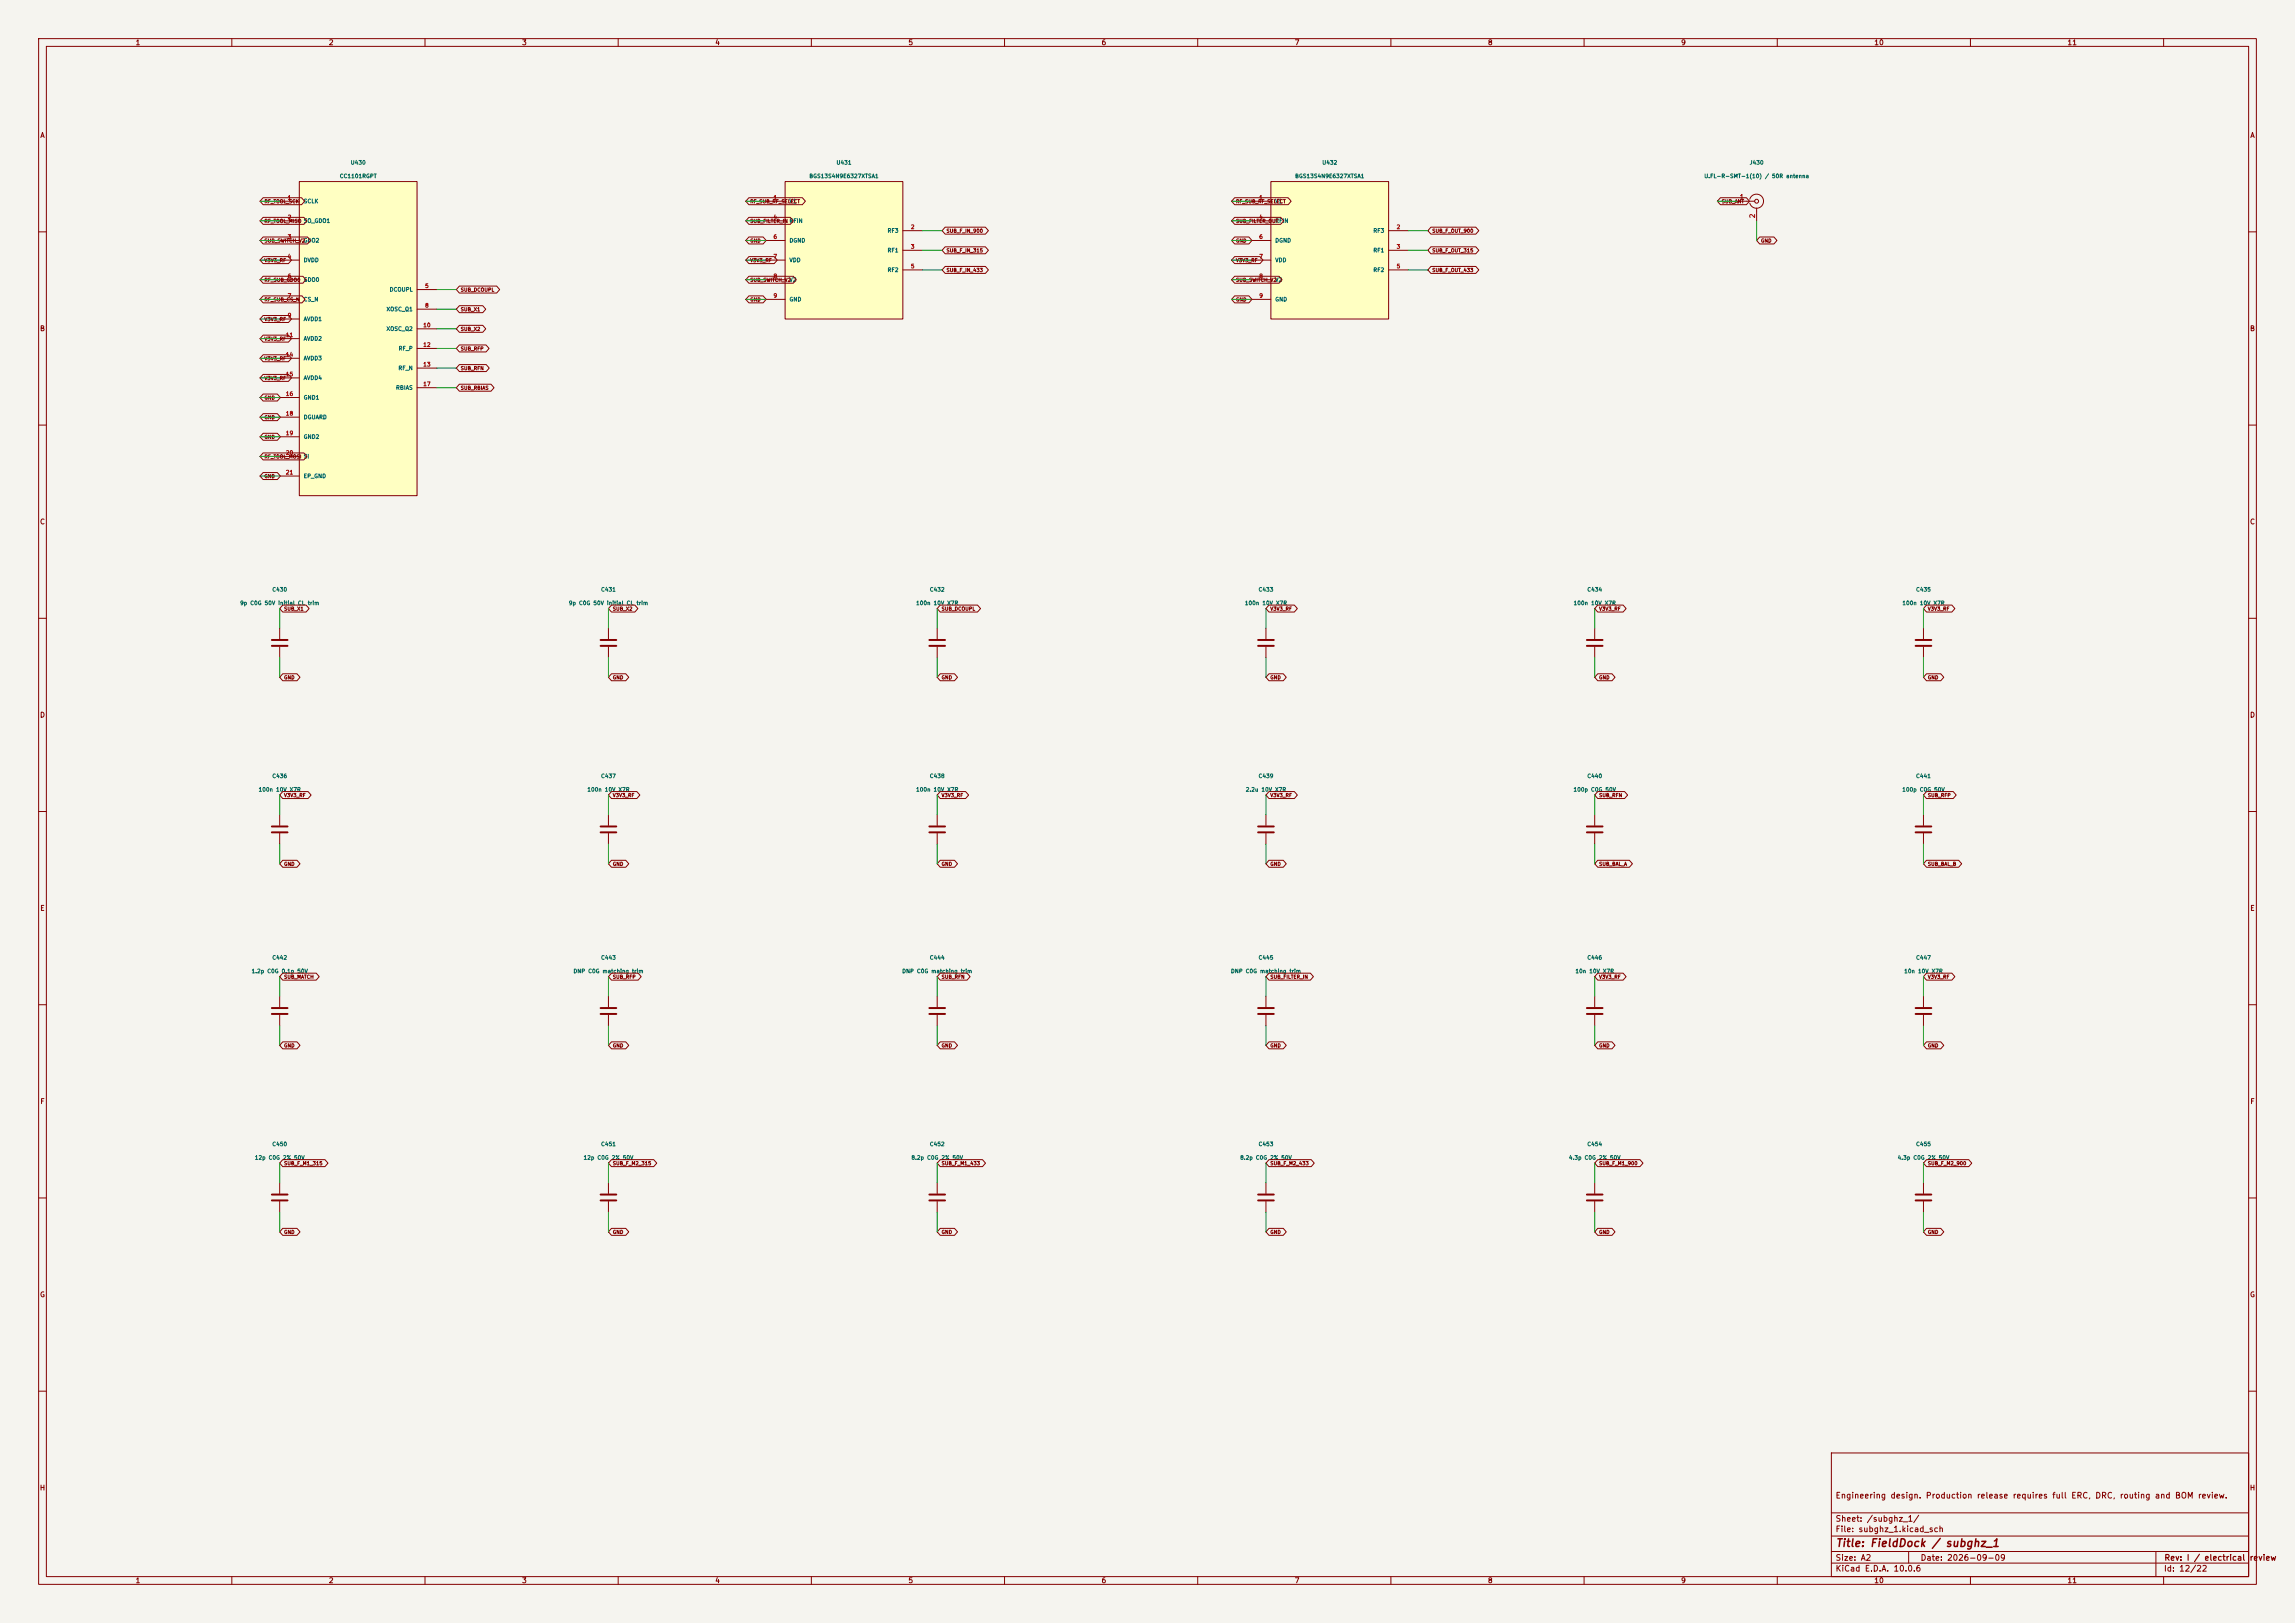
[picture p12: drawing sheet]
<svg xmlns="http://www.w3.org/2000/svg" width="594mm" height="420mm" viewBox="0 0 594 420" stroke-linecap="round" stroke-linejoin="round" font-family="sans-serif">
<defs><g id="words">
<text font-size="2" fill="#840000" x="475" y="400.8">Title: FieldDock / subghz_1</text>
<g font-size="1.5" fill="#840000">
<text x="475" y="388.1">Engineering design. Production release requires full ERC, DRC, routing and BOM review.</text>
<text x="475" y="394.1">Sheet: /subghz_1/</text>
<text x="475" y="396.8">File: subghz_1.kicad_sch</text>
<text x="475" y="407">KiCad E.D.A. 10.0.6</text>
<text x="475" y="404.2">Size: A2</text>
<text x="497" y="404.2">Date: 2026-09-09</text>
<text x="560" y="407">Id: 12/22</text>
<text x="560.1" y="404.2">Rev: I / electrical</text>
<text x="582.1" y="404.2">review</text>
</g>
<g font-size="1.3" fill="#840000">
<text x="35" y="12">1</text>
<text x="85" y="12">2</text>
<text x="135" y="12">3</text>
<text x="185" y="12">4</text>
<text x="235" y="12">5</text>
<text x="285" y="12">6</text>
<text x="335" y="12">7</text>
<text x="385" y="12">8</text>
<text x="435" y="12">9</text>
<text x="485" y="12">10</text>
<text x="535" y="12">11</text>
<text x="10.3" y="36">A</text>
<text x="582.3" y="36">A</text>
<text x="10.2" y="86">B</text>
<text x="582.2" y="86">B</text>
<text x="10.2" y="136">C</text>
<text x="582.2" y="136">C</text>
<text x="10.2" y="186">D</text>
<text x="582.2" y="186">D</text>
<text x="10.3" y="236">E</text>
<text x="582.3" y="236">E</text>
<text x="10.3" y="286">F</text>
<text x="582.3" y="286">F</text>
<text x="10.2" y="336">G</text>
<text x="582.2" y="336">G</text>
<text x="10.2" y="386">H</text>
<text x="582.2" y="386">H</text>
<text x="35" y="410">1</text>
<text x="85" y="410">2</text>
<text x="135" y="410">3</text>
<text x="185" y="410">4</text>
<text x="235" y="410">5</text>
<text x="285" y="410">6</text>
<text x="335" y="410">7</text>
<text x="385" y="410">8</text>
<text x="435" y="410">9</text>
<text x="485" y="410">10</text>
<text x="535" y="410">11</text>
</g>
<g font-size="1.3" fill="#a90000">
<text x="450.1" y="51.9">1</text>
<text x="454.5" y="56.6" transform="rotate(-90 454.5 56.6)">2</text>
</g>
<g font-size="1" fill="#006464">
<text x="87.8" y="46.3">CC1101RGPT</text>
<text x="90.7" y="42.8">U430</text>
<text x="209.4" y="46.3">BGS13S4N9E6327XTSA1</text>
<text x="216.4" y="42.8">U431</text>
<text x="335.1" y="46.3">BGS13S4N9E6327XTSA1</text>
<text x="342.1" y="42.8">U432</text>
<text x="441" y="46.3">U.FL-R-SMT-1(10) / 50R antenna</text>
<text x="452.8" y="42.8">J430</text>
<text x="78.5" y="52.8">SCLK</text>
<text x="204.2" y="52.8">V1</text>
<text x="329.9" y="52.8">V1</text>
<text x="329.9" y="57.9">RFIN</text>
<text x="78.5" y="63">GDO2</text>
<text x="204.2" y="63">DGND</text>
<text x="229.6" y="60.5">RF3</text>
<text x="229.6" y="65.5">RF1</text>
<text x="329.9" y="63">DGND</text>
<text x="355.3" y="60.5">RF3</text>
<text x="355.3" y="65.5">RF1</text>
<text x="78.5" y="68.1">DVDD</text>
<text x="204.2" y="68.1">VDD</text>
<text x="229.6" y="70.6">RF2</text>
<text x="329.9" y="68.1">VDD</text>
<text x="355.3" y="70.6">RF2</text>
<text x="100.7" y="75.7">DCOUPL</text>
<text x="204.2" y="73.2">V2</text>
<text x="329.9" y="73.2">V2</text>
<text x="78.5" y="78.2">CS_N</text>
<text x="78.5" y="83.3">AVDD1</text>
<text x="99.9" y="80.8">XOSC_Q1</text>
<text x="204.2" y="78.2">GND</text>
<text x="329.9" y="78.2">GND</text>
<text x="78.5" y="88.4">AVDD2</text>
<text x="99.9" y="85.9">XOSC_Q2</text>
<text x="78.5" y="93.5">AVDD3</text>
<text x="103.1" y="90.9">RF_P</text>
<text x="78.5" y="98.6">AVDD4</text>
<text x="102.4" y="101.1">RBIAS</text>
<text x="103" y="96">RF_N</text>
<text x="78.5" y="103.6">GND1</text>
<text x="78.5" y="108.7">DGUARD</text>
<text x="78.5" y="113.8">GND2</text>
<text x="78.5" y="124">EP_GND</text>
<text x="70.4" y="153.3">C430</text>
<text x="155.5" y="153.3">C431</text>
<text x="240.5" y="153.3">C432</text>
<text x="325.6" y="153.3">C433</text>
<text x="410.7" y="153.3">C434</text>
<text x="495.8" y="153.3">C435</text>
<text x="62" y="156.8">9p C0G 50V initial CL trim</text>
<text x="147.1" y="156.8">9p C0G 50V initial CL trim</text>
<text x="237" y="156.8">100n 10V X7R</text>
<text x="322.1" y="156.8">100n 10V X7R</text>
<text x="407.2" y="156.8">100n 10V X7R</text>
<text x="492.3" y="156.8">100n 10V X7R</text>
<text x="70.4" y="201.6">C436</text>
<text x="155.5" y="201.6">C437</text>
<text x="240.5" y="201.6">C438</text>
<text x="325.6" y="201.6">C439</text>
<text x="410.7" y="201.6">C440</text>
<text x="495.8" y="201.6">C441</text>
<text x="66.8" y="205.1">100n 10V X7R</text>
<text x="151.9" y="205.1">100n 10V X7R</text>
<text x="237" y="205.1">100n 10V X7R</text>
<text x="322.3" y="205.1">2.2u 10V X7R</text>
<text x="407.1" y="205.1">100p C0G 50V</text>
<text x="492.2" y="205.1">100p C0G 50V</text>
<text x="70.4" y="248.6">C442</text>
<text x="155.5" y="248.6">C443</text>
<text x="240.5" y="248.6">C444</text>
<text x="325.6" y="248.6">C445</text>
<text x="410.7" y="248.6">C446</text>
<text x="495.8" y="248.6">C447</text>
<text x="65" y="252.1">1.2p C0G 0.1p 50V</text>
<text x="148.3" y="252.1">DNP C0G matching trim</text>
<text x="233.4" y="252.1">DNP C0G matching trim</text>
<text x="318.5" y="252.1">DNP C0G matching trim</text>
<text x="407.7" y="252.1">10n 10V X7R</text>
<text x="492.7" y="252.1">10n 10V X7R</text>
<text x="70.4" y="296.8">C450</text>
<text x="155.5" y="296.8">C451</text>
<text x="240.5" y="296.8">C452</text>
<text x="325.6" y="296.8">C453</text>
<text x="410.7" y="296.8">C454</text>
<text x="495.8" y="296.8">C455</text>
<text x="65.8" y="300.3">12p C0G 2% 50V</text>
<text x="150.9" y="300.3">12p C0G 2% 50V</text>
<text x="235.8" y="300.3">8.2p C0G 2% 50V</text>
<text x="320.9" y="300.3">8.2p C0G 2% 50V</text>
<text x="406" y="300.3">4.3p C0G 2% 50V</text>
<text x="491" y="300.3">4.3p C0G 2% 50V</text>
</g>
<g font-size="1" fill="#a90000">
<text x="74.3" y="51.9">1</text>
<text x="200.1" y="51.9">1</text>
<text x="325.8" y="51.9">1</text>
<text x="74.3" y="57">2</text>
<text x="200.1" y="57">4</text>
<text x="235.6" y="59.5">2</text>
<text x="325.8" y="57">4</text>
<text x="361.4" y="59.5">2</text>
<text x="74.3" y="62">3</text>
<text x="200.1" y="62">6</text>
<text x="235.6" y="64.6">3</text>
<text x="325.8" y="62">6</text>
<text x="361.4" y="64.6">3</text>
<text x="74.3" y="67.1">4</text>
<text x="200.1" y="67.1">7</text>
<text x="235.6" y="69.7">5</text>
<text x="325.8" y="67.1">7</text>
<text x="361.4" y="69.7">5</text>
<text x="74.3" y="72.2">6</text>
<text x="74.3" y="77.3">7</text>
<text x="109.9" y="74.7">5</text>
<text x="200.1" y="72.2">8</text>
<text x="200.1" y="77.3">9</text>
<text x="325.8" y="72.2">8</text>
<text x="325.8" y="77.3">9</text>
<text x="74.3" y="82.4">9</text>
<text x="109.9" y="79.8">8</text>
<text x="73.9" y="87.4">11</text>
<text x="109.4" y="84.9">10</text>
<text x="109.4" y="90">12</text>
<text x="73.9" y="92.5">14</text>
<text x="109.4" y="95.1">13</text>
<text x="73.9" y="97.6">15</text>
<text x="109.4" y="100.1">17</text>
<text x="73.9" y="102.7">16</text>
<text x="73.9" y="107.8">18</text>
<text x="73.9" y="112.8">19</text>
<text x="73.9" y="117.9">20</text>
<text x="73.9" y="123">21</text>
</g>
<g font-size=".9" fill="#840000">
<text x="68.3" y="52.8">RF_TOOL_SCK</text>
<text x="194.1" y="52.8">RF_SUB_RF_SELECT</text>
<text x="319.8" y="52.8">RF_SUB_RF_SELECT</text>
<text x="445.5" y="52.8">SUB_ANT</text>
<text x="68.3" y="57.9">RF_TOOL_MISO SO_GDO1</text>
<text x="194.1" y="57.9">SUB_FILTER_IN RFIN</text>
<text x="319.8" y="57.9">SUB_FILTER_OUT</text>
<text x="68.3" y="63">SUB_SWITCH_V2</text>
<text x="194.1" y="63">GND</text>
<text x="244.9" y="65.5">SUB_F_IN_315</text>
<text x="244.9" y="60.4">SUB_F_IN_900</text>
<text x="319.8" y="63">GND</text>
<text x="370.6" y="65.5">SUB_F_OUT_315</text>
<text x="370.6" y="60.4">SUB_F_OUT_900</text>
<text x="455.7" y="63">GND</text>
<text x="68.3" y="68.1">V3V3_RF</text>
<text x="194.1" y="68.1">V3V3_RF</text>
<text x="244.9" y="70.6">SUB_F_IN_433</text>
<text x="319.8" y="68.1">V3V3_RF</text>
<text x="370.6" y="70.6">SUB_F_OUT_433</text>
<text x="68.3" y="73.1">RF_SUB_GDO0 GDO0</text>
<text x="119.1" y="75.7">SUB_DCOUPL</text>
<text x="194.1" y="73.1">SUB_SWITCH_V2</text>
<text x="319.8" y="73.1">SUB_SWITCH_V2</text>
<text x="68.3" y="78.2">RF_SUB_CS_N</text>
<text x="68.3" y="83.3">V3V3_RF</text>
<text x="119.1" y="80.8">SUB_X1</text>
<text x="194.1" y="78.2">GND</text>
<text x="319.8" y="78.2">GND</text>
<text x="68.3" y="88.4">V3V3_RF</text>
<text x="119.1" y="85.8">SUB_X2</text>
<text x="68.3" y="93.5">V3V3_RF</text>
<text x="119.1" y="90.9">SUB_RFP</text>
<text x="119.1" y="96">SUB_RFN</text>
<text x="68.3" y="98.5">V3V3_RF</text>
<text x="119.1" y="101.1">SUB_RBIAS</text>
<text x="68.3" y="103.6">GND</text>
<text x="68.3" y="108.7">GND</text>
<text x="68.3" y="113.8">GND</text>
<text x="68.3" y="118.9">RF_TOOL_MOSI SI</text>
<text x="68.3" y="123.9">GND</text>
<text x="73.4" y="158.2">SUB_X1</text>
<text x="158.5" y="158.2">SUB_X2</text>
<text x="243.6" y="158.2">SUB_DCOUPL</text>
<text x="328.7" y="158.2">V3V3_RF</text>
<text x="413.8" y="158.2">V3V3_RF</text>
<text x="498.9" y="158.2">V3V3_RF</text>
<text x="73.4" y="176">GND</text>
<text x="158.5" y="176">GND</text>
<text x="243.6" y="176">GND</text>
<text x="328.7" y="176">GND</text>
<text x="413.8" y="176">GND</text>
<text x="498.9" y="176">GND</text>
<text x="73.4" y="206.5">V3V3_RF</text>
<text x="158.5" y="206.5">V3V3_RF</text>
<text x="243.6" y="206.5">V3V3_RF</text>
<text x="328.7" y="206.5">V3V3_RF</text>
<text x="413.8" y="206.5">SUB_RFN</text>
<text x="498.9" y="206.5">SUB_RFP</text>
<text x="73.4" y="224.3">GND</text>
<text x="158.5" y="224.3">GND</text>
<text x="243.6" y="224.3">GND</text>
<text x="328.7" y="224.3">GND</text>
<text x="413.8" y="224.3">SUB_BAL_A</text>
<text x="498.9" y="224.3">SUB_BAL_B</text>
<text x="73.4" y="253.5">SUB_MATCH</text>
<text x="158.5" y="253.5">SUB_RFP</text>
<text x="243.6" y="253.5">SUB_RFN</text>
<text x="328.7" y="253.5">SUB_FILTER_IN</text>
<text x="413.8" y="253.5">V3V3_RF</text>
<text x="498.9" y="253.5">V3V3_RF</text>
<text x="73.4" y="271.3">GND</text>
<text x="158.5" y="271.3">GND</text>
<text x="243.6" y="271.3">GND</text>
<text x="328.7" y="271.3">GND</text>
<text x="413.8" y="271.3">GND</text>
<text x="498.9" y="271.3">GND</text>
<text x="73.4" y="301.7">SUB_F_M1_315</text>
<text x="158.5" y="301.7">SUB_F_M2_315</text>
<text x="243.6" y="301.7">SUB_F_M1_433</text>
<text x="328.7" y="301.7">SUB_F_M2_433</text>
<text x="413.8" y="301.7">SUB_F_M1_900</text>
<text x="498.9" y="301.7">SUB_F_M2_900</text>
<text x="73.4" y="319.5">GND</text>
<text x="158.5" y="319.5">GND</text>
<text x="243.6" y="319.5">GND</text>
<text x="328.7" y="319.5">GND</text>
<text x="413.8" y="319.5">GND</text>
<text x="498.9" y="319.5">GND</text>
</g>
</g></defs>
<path d="M0 0h594v420h-594z" fill="#f5f4ef" stroke="#f5f4ef" stroke-width=".26"/>
<g fill="none" stroke="#840000" stroke-width=".26">
<path d="M10 10h574v400h-574zM12 12h570v396h-570zM60 10v2M110 10v2M160 10v2M210 10v2M260 10v2M310 10v2M360 10v2M410 10v2M460 10v2M510 10v2"/>
<path d="M560 10v2M10 60h2M582 60h2M10 110h2M582 110h2M10 160h2M582 160h2M10 210h2M157.5 210.8v2.8M157.5 215.6v2.8M327.7 210.8v2.8M327.7 215.6v2.8"/>
<path d="M582 210h2M72.4 257.8v2.8M10 260h2M72.4 262.6v2.8M582 260h2M10 310h2M242.6 306.1v2.8M242.6 310.9v2.8M327.7 306.1v2.8M327.7 310.9v2.8M582 310h2M10 360h2"/>
<path d="M474 376h108v32h-108zM582 360h2M474 397.5h108M474 391.5h108M60 408v2M110 408v2M160 408v2M210 408v2M260 408v2M310 408v2M360 408v2M410 408v2"/>
<path d="M460 408v2M474 404.5h108M474 401.5h108M494 401.5v3M510 408v2M558 401.5v6.5M560 408v2"/>
</g>
<path d="M155.4 213.9h4.1M155.4 215.4h4.1M325.6 213.9h4.1M325.6 215.4h4.1M70.4 260.9h4M70.4 262.4h4M240.5 309.1h4.1M240.5 310.6h4.1M325.6 309.1h4.1M325.6 310.6h4.1" fill="none" stroke="#840000" stroke-width=".51"/>
<path d="M77.5 47h30.4v81.3h-30.4z" fill="#ffffc2"/>
<g fill="none" stroke="#840000" stroke-width=".26">
<path d="M72.4 52.1h5.1M72.4 57.2h5.1M77.5 47h30.4v81.3h-30.4zM449.6 52.1h4.6M452.9 51.6a1.81 1.81 0 0 1 2.8-1 1.81 1.81 0 0 1 0 2.9 1.81 1.81 0 0 1-2.8-.9M454.7 53.8v3.4M72.4 62.2h5.1M72.4 67.3h5.1M72.4 72.4h5.1M72.4 77.5h5.1M107.9 74.9h5.1M72.4 82.6h5.1"/>
<path d="M72.4 87.6h5.1M72.4 92.7h5.1M72.4 97.8h5.1M107.9 80h5.1M107.9 85.1h5.1M107.9 90.2h5.1M107.9 95.3h5.1M72.4 102.9h5.1M72.4 108h5.1M72.4 113h5.1M72.4 118.1h5.1M107.9 100.3h5.1"/>
<path d="M72.4 123.2h5.1M157.5 162.6v2.8M157.5 167.4v2.8M242.6 162.6v2.8M242.6 167.4v2.8M327.7 162.6v2.8M327.7 167.4v2.8M412.7 162.6v2.8M412.7 167.4v2.8M497.8 162.6v2.8M497.8 167.4v2.8M72.4 210.8v2.8"/>
<path d="M72.4 215.6v2.8M242.6 210.8v2.8M242.6 215.6v2.8M412.7 210.8v2.8M412.7 215.6v2.8M497.8 210.8v2.8M497.8 215.6v2.8M157.5 257.8v2.8M242.6 257.8v2.8M327.7 257.8v2.8M412.7 257.8v2.8M497.8 257.8v2.8"/>
<path d="M157.5 262.6v2.8M242.6 262.6v2.8M327.7 262.6v2.8M412.7 262.6v2.8M497.8 262.6v2.8M72.4 306.1v2.8M72.4 310.9v2.8M157.5 306.1v2.8M157.5 310.9v2.8M412.7 306.1v2.8M412.7 310.9v2.8M497.8 306.1v2.8"/>
<path d="M497.8 310.9v2.8"/>
<circle cx="454.7" cy="52.1" r=".51"/>
</g>
<g fill="none" stroke="#840000" stroke-width=".51">
<path d="M155.4 165.6h4.1M155.4 167.1h4.1M240.5 165.6h4.1M240.5 167.1h4.1M325.6 165.6h4.1M325.6 167.1h4.1M410.7 165.6h4.1M410.7 167.1h4.1M495.8 165.6h4.1M495.8 167.1h4.1M70.4 213.9h4M70.4 215.4h4"/>
<path d="M240.5 213.9h4.1M240.5 215.4h4.1M410.7 213.9h4.1M410.7 215.4h4.1M495.8 213.9h4.1M495.8 215.4h4.1M155.4 260.9h4.1M155.4 262.4h4.1M240.5 260.9h4.1M240.5 262.4h4.1M325.6 260.9h4.1M325.6 262.4h4.1"/>
<path d="M410.7 260.9h4.1M410.7 262.4h4.1M495.8 260.9h4.1M495.8 262.4h4.1M70.4 309.1h4M70.4 310.6h4M155.4 309.1h4.1M155.4 310.6h4.1M410.7 309.1h4.1M410.7 310.6h4.1M495.8 309.1h4.1M495.8 310.6h4.1"/>
</g>
<path d="M203.2 47h30.5v35.6h-30.5z" fill="#ffffc2"/>
<path d="M198.1 52.1h5.1M198.1 57.2h5.1M203.2 47h30.5v35.6h-30.5zM233.7 59.7h5.1M198.1 62.2h5.1M198.1 67.3h5.1M198.1 72.4h5.1M198.1 77.5h5.1M233.7 64.8h5.1M233.7 69.9h5.1" fill="none" stroke="#840000" stroke-width=".26"/>
<path d="M328.9 47h30.5v35.6h-30.5z" fill="#ffffc2"/>
<g fill="none" stroke="#840000" stroke-width=".26">
<path d="M68.1 56.2h10.5l.8 1-.8 .9h-10.5l-.8-.9zM68.1 51.2h9.9l.8 .9-.8 .9h-9.9l-.8-.9zM193.8 56.2h10.7l.8 1-.8 .9h-10.7l-.8-.9zM193.8 51.2h13.9l.8 .9-.8 .9h-13.9l-.8-.9zM244.6 58.8h10.4l.8 .9-.8 .9h-10.4l-.8-.9zM319.6 56.2h11.9l.8 1-.8 .9h-11.9l-.8-.9zM319.6 51.2h13.8l.8 .9-.8 .9h-13.8l-.8-.9zM323.8 52.1h5.1M323.8 57.2h5.1M328.9 47h30.5v35.6h-30.5zM359.4 59.7h5.1M370.4 58.8h11.6l.8 .9-.8 .9h-11.6l-.8-.9z"/>
<path d="M445.3 51.2h6.7l.8 .9-.8 .9h-6.7l-.8-.9zM68.1 61.3h11.5l.8 .9-.8 .9h-11.5l-.8-.9zM68.1 71.5h10.3l.8 .9-.8 .9h-10.3l-.8-.9zM68.1 76.6h10.1l.8 .9-.8 .9h-10.1l-.8-.9zM68.1 66.4h6.6l.7 .9-.7 .9h-6.6l-.8-.9zM118.9 74h9.6l.8 .9-.8 .9h-9.6l-.8-.9zM118.9 79.1h6l.8 .9-.8 .9h-6l-.8-.9zM193.8 61.3h3.7l.8 .9-.8 .9h-3.7l-.8-.9zM193.8 71.5h11.5l.8 .9-.8 .9h-11.5l-.8-.9zM193.8 76.6h3.7l.8 .9-.8 .9h-3.7l-.8-.9zM193.8 66.4h6.6l.8 .9-.8 .9h-6.6l-.8-.9zM244.6 63.9h10.4l.8 .9-.8 .9h-10.4l-.8-.9z"/>
<path d="M244.6 68.9h10.4l.8 1-.8 .9h-10.4l-.8-.9zM319.6 71.5h11.4l.8 .9-.8 .9h-11.4l-.8-.9zM319.6 66.4h6.5l.8 .9-.8 .9h-6.5l-.8-.9zM319.6 76.6h3.6l.8 .9-.8 .9h-3.6l-.8-.9zM319.6 61.3h3.6l.8 .9-.8 .9h-3.6l-.8-.9zM323.8 62.2h5.1M323.8 67.3h5.1M323.8 72.4h5.1M323.8 77.5h5.1M359.4 64.8h5.1M359.4 69.9h5.1M370.4 63.9h11.6l.8 .9-.8 .9h-11.6l-.8-.9z"/>
<path d="M370.4 68.9h11.6l.8 1-.8 .9h-11.6l-.8-.9zM455.4 61.3h3.7l.8 .9-.8 .9h-3.7l-.7-.9zM68.1 81.6h6.6l.7 1-.7 .9h-6.6l-.8-.9zM68.1 86.7h6.6l.7 .9-.7 .9h-6.6l-.8-.9zM68.1 91.8h6.6l.7 .9-.7 .9h-6.6l-.8-.9zM68.1 96.9h6.6l.7 .9-.7 .9h-6.6l-.8-.9zM118.9 84.2h6l.8 .9-.8 .9h-6l-.8-.9zM118.9 89.3h6.9l.8 .9-.8 .9h-6.9l-.8-.9zM118.9 94.3h6.9l.8 1-.8 .9h-6.9l-.8-.9zM118.9 99.4h8.2l.8 .9-.8 .9h-8.2l-.8-.9zM68.1 107h3.7l.8 1-.8 .9h-3.7l-.8-.9zM68.1 112.1h3.7l.8 .9-.8 .9h-3.7l-.8-.9z"/>
<path d="M68.1 117.2h10.5l.8 .9-.8 .9h-10.5l-.8-.9zM68.1 102h3.7l.8 .9-.8 .9h-3.7l-.8-.9zM68.1 122.3h3.7l.8 .9-.8 .9h-3.7l-.8-.9zM73.2 156.6h6l.8 .9-.8 .9h-6l-.8-.9zM158.3 156.6h6l.8 .9-.8 .9h-6l-.8-.9zM243.4 156.6h9.6l.8 .9-.8 .9h-9.6l-.8-.9zM328.4 156.6h6.6l.8 .9-.8 .9h-6.6l-.7-.9zM413.5 156.6h6.6l.8 .9-.8 .9h-6.6l-.8-.9zM498.6 156.6h6.6l.8 .9-.8 .9h-6.6l-.8-.9zM72.4 162.6v2.8M72.4 167.4v2.8M73.2 174.4h3.7l.8 .9-.8 .9h-3.7l-.8-.9z"/>
<path d="M158.3 174.4h3.7l.7 .9-.7 .9h-3.7l-.8-.9zM243.4 174.4h3.6l.8 .9-.8 .9h-3.6l-.8-.9zM328.4 174.4h3.7l.8 .9-.8 .9h-3.7l-.7-.9zM413.5 174.4h3.7l.8 .9-.8 .9h-3.7l-.8-.9zM498.6 174.4h3.7l.8 .9-.8 .9h-3.7l-.8-.9zM73.2 204.8h6.5l.8 .9-.8 .9h-6.5l-.8-.9zM158.3 204.8h6.5l.8 .9-.8 .9h-6.5l-.8-.9zM243.4 204.8h6.5l.8 .9-.8 .9h-6.5l-.8-.9zM328.4 204.8h6.6l.8 .9-.8 .9h-6.6l-.7-.9zM413.5 204.8h7l.8 .9-.8 .9h-7l-.8-.9zM498.6 204.8h6.9l.8 .9-.8 .9h-6.9l-.8-.9zM73.2 222.6h3.7l.8 .9-.8 .9h-3.7l-.8-.9z"/>
<path d="M158.3 222.6h3.7l.7 .9-.7 .9h-3.7l-.8-.9zM243.4 222.6h3.6l.8 .9-.8 .9h-3.6l-.8-.9zM328.4 222.6h3.7l.8 .9-.8 .9h-3.7l-.7-.9zM413.5 222.6h8.2l.8 .9-.8 .9h-8.2l-.8-.9zM498.6 222.6h8.3l.8 .9-.8 .9h-8.3l-.8-.9zM73.2 251.8h8.6l.8 .9-.8 .9h-8.6l-.8-.9zM158.3 251.8h6.9l.8 .9-.8 .9h-6.9l-.8-.9zM243.4 251.8h6.9l.8 .9-.8 .9h-6.9l-.8-.9zM328.4 251.8h10.8l.8 .9-.8 .9h-10.8l-.7-.9zM413.5 251.8h6.6l.8 .9-.8 .9h-6.6l-.8-.9zM498.6 251.8h6.6l.8 .9-.8 .9h-6.6l-.8-.9zM73.2 269.6h3.7l.8 .9-.8 .9h-3.7l-.8-.9z"/>
<path d="M158.3 269.6h3.7l.7 .9-.7 .9h-3.7l-.8-.9zM243.4 269.6h3.6l.8 .9-.8 .9h-3.6l-.8-.9zM328.4 269.6h3.7l.8 .9-.8 .9h-3.7l-.7-.9zM413.5 269.6h3.7l.8 .9-.8 .9h-3.7l-.8-.9zM498.6 269.6h3.7l.8 .9-.8 .9h-3.7l-.8-.9zM73.2 317.9h3.7l.8 .9-.8 .9h-3.7l-.8-.9zM73.2 300.1h10.9l.8 .9-.8 .9h-10.9l-.8-.9zM158.3 317.9h3.7l.7 .9-.7 .9h-3.7l-.8-.9zM158.3 300.1h10.9l.8 .9-.8 .9h-10.9l-.8-.9zM243.4 300.1h10.9l.8 .9-.8 .9h-10.9l-.8-.9zM243.4 317.9h3.6l.8 .9-.8 .9h-3.6l-.8-.9zM328.4 317.9h3.7l.8 .9-.8 .9h-3.7l-.7-.9z"/>
<path d="M328.4 300.1h11l.8 .9-.8 .9h-11l-.7-.9zM413.5 317.9h3.7l.8 .9-.8 .9h-3.7l-.8-.9zM413.5 300.1h11l.8 .9-.8 .9h-11l-.8-.9zM498.6 300.1h11l.7 .9-.7 .9h-11l-.8-.9zM498.6 317.9h3.7l.8 .9-.8 .9h-3.7l-.8-.9z"/>
</g>
<path d="M70.4 165.6h4M70.4 167.1h4" fill="none" stroke="#840000" stroke-width=".51"/>
<g fill="none" stroke="#009600" stroke-width=".26">
<path d="M67.3 57.2h5.1M67.3 52.1h5.1M193 57.2h5.1M193 52.1h5.1M238.8 59.7h5M318.8 57.2h5M318.8 52.1h5M364.5 59.7h5.1M444.5 52.1h5.1M454.7 57.2v5M67.3 72.4h5.1M67.3 77.5h5.1"/>
<path d="M67.3 62.2h5.1M67.3 67.3h5.1M113 74.9h5.1M193 72.4h5.1M193 77.5h5.1M193 62.2h5.1M193 67.3h5.1M238.8 69.9h5M238.8 64.8h5M318.8 72.4h5M318.8 77.5h5M318.8 62.2h5"/>
<path d="M318.8 67.3h5M364.5 69.9h5.1M364.5 64.8h5.1M67.3 82.6h5.1M67.3 87.6h5.1M67.3 92.7h5.1M67.3 97.8h5.1M113 80h5.1M113 85.1h5.1M113 90.2h5.1M113 95.3h5.1M67.3 113h5.1"/>
<path d="M67.3 102.9h5.1M67.3 108h5.1M67.3 118.1h5.1M113 100.3h5.1M67.3 123.2h5.1M72.4 157.5v5.1M157.5 157.5v5.1M242.6 157.5v5.1M327.7 157.5v5.1M412.7 157.5v5.1M497.8 157.5v5.1M72.4 170.2v5.1"/>
<path d="M157.5 170.2v5.1M242.6 170.2v5.1M327.7 170.2v5.1M412.7 170.2v5.1M497.8 170.2v5.1M72.4 205.7v5.1M72.4 218.4v5.1M157.5 205.7v5.1M157.5 218.4v5.1M242.6 205.7v5.1M242.6 218.4v5.1M327.7 205.7v5.1"/>
<path d="M327.7 218.4v5.1M412.7 205.7v5.1M412.7 218.4v5.1M497.8 205.7v5.1M497.8 218.4v5.1M72.4 252.7v5.1M157.5 252.7v5.1M242.6 252.7v5.1M327.7 252.7v5.1M412.7 252.7v5.1M497.8 252.7v5.1M72.4 265.4v5.1"/>
<path d="M157.5 265.4v5.1M242.6 265.4v5.1M327.7 265.4v5.1M412.7 265.4v5.1M497.8 265.4v5.1M72.4 301v5.1M72.4 313.7v5.1M157.5 301v5.1M157.5 313.7v5.1M242.6 301v5.1M242.6 313.7v5.1M327.7 301v5.1"/>
<path d="M327.7 313.7v5.1M412.7 301v5.1M412.7 313.7v5.1M497.8 301v5.1M497.8 313.7v5.1"/>
</g>
<use href="#words"/>
</svg>
